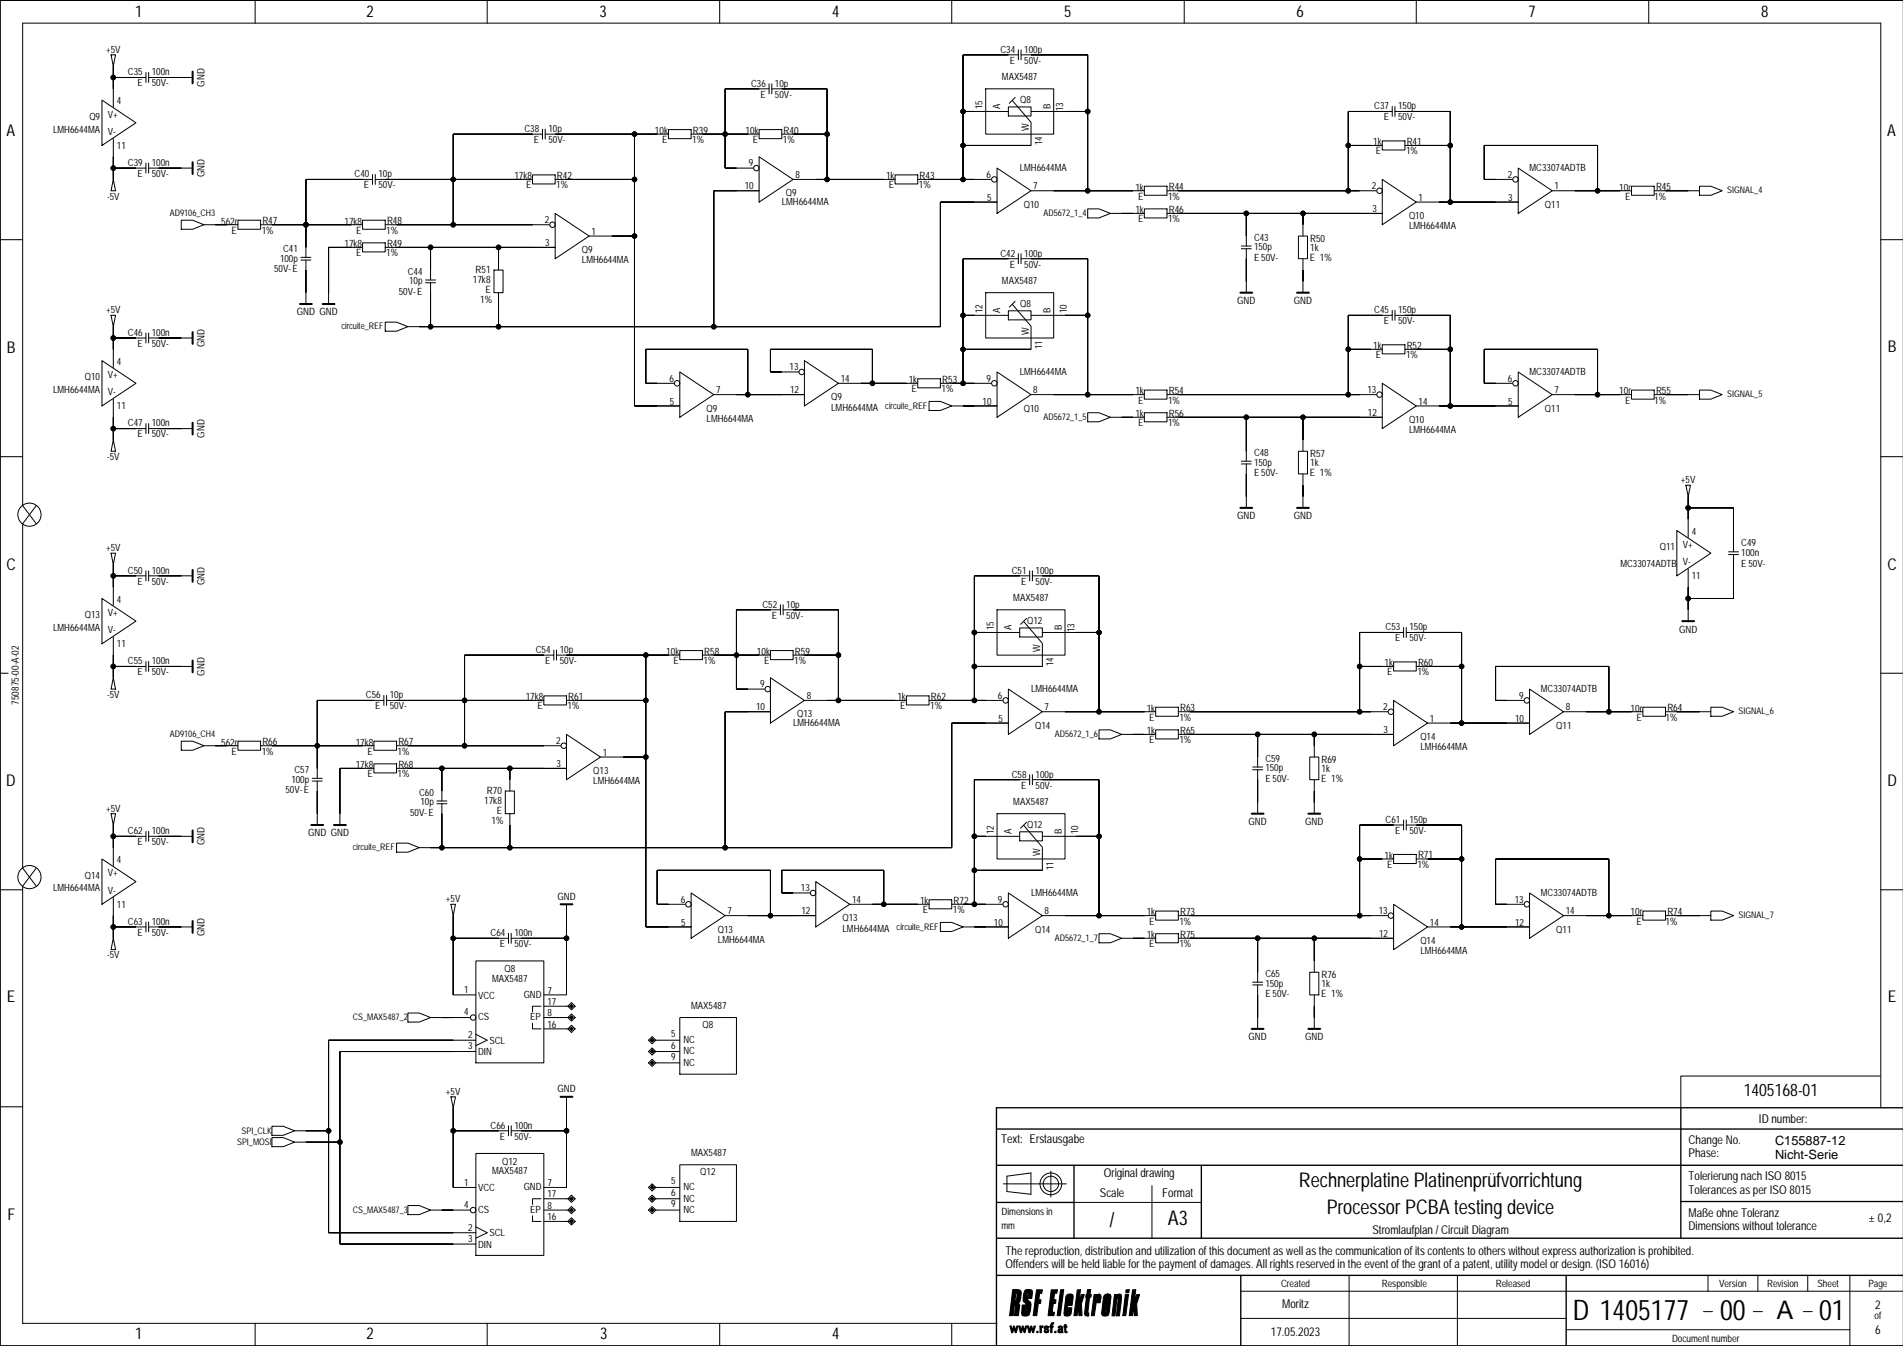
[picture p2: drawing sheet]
<svg xmlns="http://www.w3.org/2000/svg" width="420mm" height="297mm" viewBox="0 0 420 297" stroke-linecap="round" stroke-linejoin="round" font-family="sans-serif">
<defs><g id="words">
<g font-size="6.3">
<text x="347" y="291.3">D 1405177</text>
<text x="379.5" y="291.3">00</text>
<text x="401.3" y="291.3">01</text>
</g>
<text font-size="5.6" x="391.9" y="291">A</text>
<g font-size="4.5">
<text x="286.6" y="262">Rechnerplatine Platinenprüfvorrichtung</text>
<text x="292.7" y="268">Processor PCBA testing device</text>
<text x="244.8" y="270.8">/</text>
<text x="257.6" y="270.3">A3</text>
</g>
<text font-size="3.8" x="384.7" y="241.9">1405168-01</text>
<g font-size="3.6">
<text x="29.8" y="3.7">1</text>
<text x="80.9" y="3.7">2</text>
<text x="132.3" y="3.7">3</text>
<text x="183.6" y="3.7">4</text>
<text x="234.7" y="3.7">5</text>
<text x="286" y="3.7">6</text>
<text x="337.2" y="3.7">7</text>
<text x="388.5" y="3.7">8</text>
<text x="1.4" y="30">A</text>
<text x="416.3" y="30">A</text>
<text x="1.5" y="77.8">B</text>
<text x="416.4" y="77.7">B</text>
<text x="1.5" y="125.7">C</text>
<text x="416.4" y="125.7">C</text>
<text x="1.4" y="173.5">D</text>
<text x="416.4" y="173.5">D</text>
<text x="1.5" y="221.2">E</text>
<text x="416.4" y="221.2">E</text>
<text x="1.6" y="269.2">F</text>
<text x="29.8" y="295.6">1</text>
<text x="80.9" y="295.6">2</text>
<text x="132.4" y="295.6">3</text>
<text x="183.6" y="295.5">4</text>
</g>
<g font-size="2.8">
<text x="391.6" y="255.8">Nicht-Serie</text>
<text x="391.6" y="252.6">C155887-12</text>
</g>
<g font-size="2.7">
<text x="388" y="247.8">ID number:</text>
<text x="220.8" y="252.2">Text: Erstausgabe</text>
<text x="372.5" y="252.5">Change No.</text>
<text x="372.5" y="255.4">Phase:</text>
<text x="243.5" y="259.7">Original drawing</text>
<text x="372.5" y="263.4">Tolerances as per ISO 8015</text>
<text x="372.5" y="260.5">Tolerierung nach ISO 8015</text>
<text x="242.6" y="264.2">Scale</text>
<text x="256.4" y="264.2">Format</text>
<text x="372.5" y="268.5">Maße ohne Toleranz</text>
<text x="412.2" y="269.7">± 0,2</text>
<text x="302.8" y="272.4">Stromlaufplan / Circuit Diagram</text>
<text x="372.5" y="271.4">Dimensions without tolerance</text>
<text x="221.8" y="276.9">The reproduction, distribution and utilization of this document as well as the communication of its contents to others without express authorization is prohibited.</text>
<text x="221.8" y="279.9">Offenders will be held liable for the payment of damages. All rights reserved in the event of the grant of a patent, utility model or design. (ISO 16016)</text>
<text x="282.9" y="288.7">Moritz</text>
<text x="413.7" y="288.8">2</text>
<text x="280.4" y="294.7">17.05.2023</text>
<text x="413.7" y="294.5">6</text>
</g>
<g font-size="2.2">
<text x="23.4" y="11.6">+5V</text>
<text x="220.7" y="11.6">C34</text>
<text x="225.9" y="11.6">100p</text>
<text x="28.2" y="16.6">C35</text>
<text x="33.5" y="16.6">100n</text>
<text x="221" y="17.8">MAX5487</text>
<text x="222.8" y="14.1">E</text>
<text x="225.9" y="14.1">50V-</text>
<text x="25.8" y="23.1">4</text>
<text x="30.3" y="19.1">E</text>
<text x="33.5" y="19.1">50V-</text>
<text x="45.1" y="19.1" transform="rotate(-90 45.1 19.1)">GND</text>
<text x="165.7" y="19.1">C36</text>
<text x="167.8" y="21.6">E</text>
<text x="171" y="21.6">50V-</text>
<text x="171" y="19.1">10p</text>
<text x="225.1" y="22.8">Q8</text>
<text x="11.7" y="29.3">LMH6644MA</text>
<text x="19.7" y="26.5">Q9</text>
<text x="23.8" y="29.7">V-</text>
<text x="23.8" y="26">V+</text>
<text x="115.7" y="29.1">C38</text>
<text x="121" y="29.1">10p</text>
<text x="144.5" y="29.6">10k</text>
<text x="152.9" y="29.5">R39</text>
<text x="164.5" y="29.6">10k</text>
<text x="172.9" y="29.5">R40</text>
<text x="216.7" y="24.1" transform="rotate(-90 216.7 24.1)">15</text>
<text x="220.6" y="24" transform="rotate(-90 220.6 24)">A</text>
<text x="226.9" y="28.9" transform="rotate(-90 226.9 28.9)">W</text>
<text x="231.7" y="24" transform="rotate(-90 231.7 24)">B</text>
<text x="234.6" y="24.6" transform="rotate(-90 234.6 24.6)">13</text>
<text x="303.2" y="24.1">C37</text>
<text x="305.2" y="26.6">E</text>
<text x="308.4" y="24.1">150p</text>
<text x="308.4" y="26.6">50V-</text>
<text x="25.8" y="32.8">11</text>
<text x="117.8" y="31.5">E</text>
<text x="121" y="31.5">50V-</text>
<text x="146.1" y="31.6">E</text>
<text x="152.7" y="31.6">1%</text>
<text x="166.1" y="31.6">E</text>
<text x="172.7" y="31.6">1%</text>
<text x="229.9" y="32.1" transform="rotate(-90 229.9 32.1)">14</text>
<text x="302.9" y="32.1">1k</text>
<text x="303.5" y="34.1">E</text>
<text x="310.2" y="34.1">1%</text>
<text x="310.3" y="32">R41</text>
<text x="28.2" y="36.6">C39</text>
<text x="30.3" y="39">E</text>
<text x="33.5" y="36.6">100n</text>
<text x="33.5" y="39">50V-</text>
<text x="45.1" y="39.1" transform="rotate(-90 45.1 39.1)">GND</text>
<text x="78.2" y="39.1">C40</text>
<text x="80.3" y="41.5">E</text>
<text x="83.5" y="39.1">10p</text>
<text x="83.5" y="41.5">50V-</text>
<text x="113.5" y="39.5">17k8</text>
<text x="116.1" y="41.6">E</text>
<text x="122.7" y="41.6">1%</text>
<text x="122.9" y="39.5">R42</text>
<text x="164.3" y="41.8">10</text>
<text x="165.2" y="36.7">9</text>
<text x="175.5" y="39.3">8</text>
<text x="195.5" y="39.5">1k</text>
<text x="196.1" y="41.6">E</text>
<text x="202.7" y="41.6">1%</text>
<text x="202.9" y="39.5">R43</text>
<text x="217.7" y="39.2">6</text>
<text x="224.9" y="37.7">LMH6644MA</text>
<text x="227.9" y="41.8">7</text>
<text x="257.8" y="42">R44</text>
<text x="302.6" y="41.7">2</text>
<text x="332.6" y="39.2">2</text>
<text x="337.4" y="37.7">MC33074ADTB</text>
<text x="342.9" y="41.8">1</text>
<text x="365.3" y="42">R45</text>
<text x="23.6" y="44">-5V</text>
<text x="172.5" y="45.2">LMH6644MA</text>
<text x="173.4" y="43.3">Q9</text>
<text x="217.8" y="44.3">5</text>
<text x="225.8" y="45.8">Q10</text>
<text x="250.5" y="47">1k</text>
<text x="250.5" y="42">1k</text>
<text x="251" y="44.1">E</text>
<text x="257.7" y="44.1">1%</text>
<text x="257.8" y="47">R46</text>
<text x="302.7" y="46.8">3</text>
<text x="312.9" y="44.3">1</text>
<text x="332.7" y="44.3">3</text>
<text x="340.8" y="45.8">Q11</text>
<text x="357.2" y="42">10r</text>
<text x="358.5" y="44.1">E</text>
<text x="364.9" y="44.1">1%</text>
<text x="48.8" y="49.5">562r</text>
<text x="51.1" y="51.6">E</text>
<text x="57.7" y="51.6">1%</text>
<text x="57.9" y="49.5">R47</text>
<text x="76" y="49.5">17k8</text>
<text x="78.6" y="51.6">E</text>
<text x="85.2" y="51.6">1%</text>
<text x="85.4" y="49.5">R48</text>
<text x="120.2" y="49.2">2</text>
<text x="130.5" y="51.8">1</text>
<text x="251" y="49.1">E</text>
<text x="257.7" y="49.1">1%</text>
<text x="276.6" y="53.1">C43</text>
<text x="289" y="53.4">R50</text>
<text x="310.8" y="50.6">LMH6644MA</text>
<text x="310.8" y="48.3">Q10</text>
<text x="61.8" y="57.7">100p</text>
<text x="62.5" y="55.6">C41</text>
<text x="76" y="54.5">17k8</text>
<text x="78.6" y="56.6">E</text>
<text x="85.2" y="56.6">1%</text>
<text x="85.4" y="54.5">R49</text>
<text x="120.3" y="54.3">3</text>
<text x="128.4" y="58.1">LMH6644MA</text>
<text x="128.4" y="55.8">Q9</text>
<text x="220.7" y="56.6">C42</text>
<text x="222.8" y="59">E</text>
<text x="225.9" y="59">50V-</text>
<text x="225.9" y="56.6">100p</text>
<text x="276.6" y="57.5">E50V-</text>
<text x="276.6" y="55.2">150p</text>
<text x="289" y="57.6">E 1%</text>
<text x="289" y="55.5">1k</text>
<text x="60.5" y="60">50V-E</text>
<text x="88" y="65">50V-E</text>
<text x="90" y="60.6">C44</text>
<text x="90.3" y="62.7">10p</text>
<text x="104.3" y="62.5">17k8</text>
<text x="104.9" y="60.3">R51</text>
<text x="107.1" y="64.6">E</text>
<text x="221" y="62.7">MAX5487</text>
<text x="23.4" y="69.1">+5V</text>
<text x="65.5" y="69.6">GND GND</text>
<text x="105.9" y="67">1%</text>
<text x="216.7" y="69.1" transform="rotate(-90 216.7 69.1)">12</text>
<text x="220.6" y="69" transform="rotate(-90 220.6 69)">A</text>
<text x="225.1" y="67.7">Q8</text>
<text x="231.7" y="69" transform="rotate(-90 231.7 69)">B</text>
<text x="235.4" y="69.1" transform="rotate(-90 235.4 69.1)">10</text>
<text x="272.9" y="67.1">GND</text>
<text x="285.4" y="67.1">GND</text>
<text x="303.2" y="69.1">C45</text>
<text x="305.2" y="71.5">E</text>
<text x="308.4" y="71.5">50V-</text>
<text x="308.4" y="69.1">150p</text>
<text x="28.2" y="74.1">C46</text>
<text x="30.3" y="76.5">E</text>
<text x="33.5" y="74.1">100n</text>
<text x="33.5" y="76.5">50V-</text>
<text x="45.1" y="76.6" transform="rotate(-90 45.1 76.6)">GND</text>
<text x="226.9" y="73.9" transform="rotate(-90 226.9 73.9)">W</text>
<text x="229.9" y="77.1" transform="rotate(-90 229.9 77.1)">11</text>
<text x="302.9" y="77">1k</text>
<text x="310.3" y="77">R52</text>
<text x="18.7" y="83.9">Q10</text>
<text x="23.8" y="83.4">V+</text>
<text x="25.8" y="80.5">4</text>
<text x="174.2" y="81.7">13</text>
<text x="224.9" y="82.7">LMH6644MA</text>
<text x="303.5" y="79.1">E</text>
<text x="310.2" y="79.1">1%</text>
<text x="337.4" y="82.7">MC33074ADTB</text>
<text x="11.7" y="86.7">LMH6644MA</text>
<text x="23.8" y="87.2">V-</text>
<text x="147.7" y="84.2">6</text>
<text x="147.8" y="89.3">5</text>
<text x="158" y="86.8">7</text>
<text x="174.3" y="86.8">12</text>
<text x="183.4" y="88.3">Q9</text>
<text x="185.5" y="84.3">14</text>
<text x="200.5" y="84.5">1k</text>
<text x="201.1" y="86.6">E</text>
<text x="207.7" y="86.6">1%</text>
<text x="207.9" y="84.5">R53</text>
<text x="216.8" y="89.3">10</text>
<text x="217.7" y="84.2">9</text>
<text x="227.9" y="86.8">8</text>
<text x="250.5" y="87">1k</text>
<text x="251" y="89.1">E</text>
<text x="257.7" y="89.1">1%</text>
<text x="257.8" y="87">R54</text>
<text x="301.6" y="86.7">13</text>
<text x="312.9" y="89.3">14</text>
<text x="332.6" y="84.2">6</text>
<text x="332.7" y="89.3">5</text>
<text x="342.9" y="86.8">7</text>
<text x="357.2" y="87">10r</text>
<text x="358.5" y="89.1">E</text>
<text x="364.9" y="89.1">1%</text>
<text x="365.3" y="87">R55</text>
<text x="25.8" y="90.3">11</text>
<text x="28.2" y="94.1">C47</text>
<text x="33.5" y="94.1">100n</text>
<text x="155.9" y="90.8">Q9</text>
<text x="155.9" y="93.1">LMH6644MA</text>
<text x="183.4" y="90.6">LMH6644MA circuite_REF</text>
<text x="225.8" y="90.8">Q10</text>
<text x="250.5" y="92">1k</text>
<text x="251" y="94.1">E</text>
<text x="257.7" y="94.1">1%</text>
<text x="257.8" y="92">R56</text>
<text x="301.7" y="91.8">12</text>
<text x="310.8" y="93.3">Q10</text>
<text x="310.8" y="95.6">LMH6644MA</text>
<text x="340.8" y="90.8">Q11</text>
<text x="23.6" y="101.5">-5V</text>
<text x="30.3" y="96.5">E</text>
<text x="33.5" y="96.5">50V-</text>
<text x="45.1" y="96.6" transform="rotate(-90 45.1 96.6)">GND</text>
<text x="276.6" y="100.6">C48</text>
<text x="289" y="100.8">R57</text>
<text x="276.6" y="102.7">150p</text>
<text x="276.6" y="105">E50V-</text>
<text x="289" y="105.1">E 1%</text>
<text x="289" y="102.9">1k</text>
<text x="370.8" y="106.6">+5V</text>
<text x="272.9" y="114.6">GND</text>
<text x="285.4" y="114.6">GND</text>
<text x="373.2" y="118">4</text>
<text x="23.4" y="121.6">+5V</text>
<text x="357.5" y="125.2">MC33074ADTB</text>
<text x="366.2" y="121.4">Q11</text>
<text x="371.2" y="124.7">V-</text>
<text x="371.2" y="120.9">V+</text>
<text x="384.1" y="125">E50V-</text>
<text x="384.1" y="122.7">100n</text>
<text x="384.1" y="120.6">C49</text>
<text x="28.2" y="126.6">C50</text>
<text x="30.3" y="129">E</text>
<text x="33.5" y="126.6">100n</text>
<text x="33.5" y="129">50V-</text>
<text x="45.1" y="129.1" transform="rotate(-90 45.1 129.1)">GND</text>
<text x="223.2" y="126.6">C51</text>
<text x="225.3" y="129">E</text>
<text x="228.4" y="129">50V-</text>
<text x="228.4" y="126.6">100p</text>
<text x="373.2" y="127.8">11</text>
<text x="18.7" y="136.4">Q13</text>
<text x="23.8" y="135.9">V+</text>
<text x="25.8" y="133">4</text>
<text x="168.2" y="134.1">C52</text>
<text x="170.3" y="136.5">E</text>
<text x="173.5" y="136.5">50V-</text>
<text x="173.5" y="134.1">10p</text>
<text x="223.5" y="132.7">MAX5487</text>
<text x="226.6" y="137.7">Q12</text>
<text x="11.7" y="139.2">LMH6644MA</text>
<text x="23.8" y="139.7">V-</text>
<text x="25.8" y="142.8">11</text>
<text x="219.2" y="139.1" transform="rotate(-90 219.2 139.1)">15</text>
<text x="223.1" y="139" transform="rotate(-90 223.1 139)">A</text>
<text x="229.4" y="143.9" transform="rotate(-90 229.4 143.9)">W</text>
<text x="234.2" y="139" transform="rotate(-90 234.2 139)">B</text>
<text x="237.1" y="139.6" transform="rotate(-90 237.1 139.6)">13</text>
<text x="305.7" y="139.1">C53</text>
<text x="307.7" y="141.5">E</text>
<text x="310.9" y="139.1">150p</text>
<text x="310.9" y="141.5">50V-</text>
<text x="370.4" y="139.6">GND</text>
<text x="28.2" y="146.6">C55</text>
<text x="30.3" y="149">E</text>
<text x="33.5" y="146.6">100n</text>
<text x="33.5" y="149">50V-</text>
<text x="45.1" y="149.1" transform="rotate(-90 45.1 149.1)">GND</text>
<text x="118.2" y="144.1">C54</text>
<text x="120.3" y="146.5">E</text>
<text x="123.5" y="144.1">10p</text>
<text x="123.5" y="146.5">50V-</text>
<text x="147" y="144.5">10k</text>
<text x="148.6" y="146.6">E</text>
<text x="155.2" y="146.5">1%</text>
<text x="155.4" y="144.5">R58</text>
<text x="167" y="144.5">10k</text>
<text x="168.6" y="146.6">E</text>
<text x="175.2" y="146.5">1%</text>
<text x="175.4" y="144.5">R59</text>
<text x="232.4" y="147.1" transform="rotate(-90 232.4 147.1)">14</text>
<text x="305.4" y="147">1k</text>
<text x="306" y="149.1">E</text>
<text x="312.7" y="149">1%</text>
<text x="312.8" y="147">R60</text>
<text x="4.2" y="155.5" transform="rotate(-90 4.2 155.5)">750875-00-A-02</text>
<text x="23.6" y="154">-5V</text>
<text x="80.7" y="154.1">C56</text>
<text x="86" y="154.1">10p</text>
<text x="116" y="154.5">17k8</text>
<text x="125.4" y="154.5">R61</text>
<text x="167.7" y="151.7">9</text>
<text x="178" y="154.3">8</text>
<text x="198" y="154.5">1k</text>
<text x="205.4" y="154.5">R62</text>
<text x="220.2" y="154.2">6</text>
<text x="227.4" y="152.7">LMH6644MA</text>
<text x="335.1" y="154.2">9</text>
<text x="339.9" y="152.7">MC33074ADTB</text>
<text x="82.8" y="156.5">E</text>
<text x="86" y="156.5">50V-</text>
<text x="118.6" y="156.6">E</text>
<text x="125.2" y="156.5">1%</text>
<text x="166.8" y="156.8">10</text>
<text x="175" y="160.2">LMH6644MA</text>
<text x="175.9" y="158.3">Q13</text>
<text x="198.6" y="156.6">E</text>
<text x="205.2" y="156.5">1%</text>
<text x="220.3" y="159.3">5</text>
<text x="228.3" y="160.8">Q14</text>
<text x="230.4" y="156.8">7</text>
<text x="253" y="157">1k</text>
<text x="253.5" y="159.1">E</text>
<text x="260.2" y="159">1%</text>
<text x="260.3" y="157">R63</text>
<text x="260.3" y="162">R65</text>
<text x="305.1" y="156.7">2</text>
<text x="305.2" y="161.8">3</text>
<text x="315.4" y="159.3">1</text>
<text x="334.2" y="159.3">10</text>
<text x="343.3" y="160.8">Q11</text>
<text x="345.4" y="156.8">8</text>
<text x="359.7" y="157">10r</text>
<text x="361" y="159.1">E</text>
<text x="367.4" y="159.1">1%</text>
<text x="367.8" y="157">R64</text>
<text x="48.8" y="164.5">562r</text>
<text x="51.1" y="166.6">E</text>
<text x="57.7" y="166.5">1%</text>
<text x="57.9" y="164.5">R66</text>
<text x="78.5" y="164.5">17k8</text>
<text x="81.1" y="166.6">E</text>
<text x="87.7" y="166.5">1%</text>
<text x="87.9" y="164.5">R67</text>
<text x="122.7" y="164.2">2</text>
<text x="133" y="166.8">1</text>
<text x="253" y="162">1k</text>
<text x="253.5" y="164.1">E</text>
<text x="260.2" y="164">1%</text>
<text x="313.3" y="163.3">Q14</text>
<text x="313.3" y="165.6">LMH6644MA</text>
<text x="64.3" y="172.7">100p</text>
<text x="65" y="170.6">C57</text>
<text x="78.5" y="169.5">17k8</text>
<text x="81.1" y="171.5">E</text>
<text x="87.7" y="171.5">1%</text>
<text x="87.9" y="169.5">R68</text>
<text x="122.8" y="169.3">3</text>
<text x="130.9" y="170.8">Q13</text>
<text x="130.9" y="173.1">LMH6644MA</text>
<text x="223.2" y="171.6">C58</text>
<text x="228.4" y="171.6">100p</text>
<text x="279.1" y="168.1">C59</text>
<text x="279.1" y="172.5">E50V-</text>
<text x="279.1" y="170.2">150p</text>
<text x="291.5" y="172.6">E 1%</text>
<text x="291.5" y="170.4">1k</text>
<text x="291.5" y="168.3">R69</text>
<text x="23.4" y="179.1">+5V</text>
<text x="63" y="175">50V-E</text>
<text x="92.5" y="175.6">C60</text>
<text x="92.8" y="177.7">10p</text>
<text x="106.8" y="177.5">17k8</text>
<text x="107.4" y="175.2">R70</text>
<text x="109.6" y="179.6">E</text>
<text x="223.5" y="177.7">MAX5487</text>
<text x="225.3" y="174">E</text>
<text x="228.4" y="174">50V-</text>
<text x="28.2" y="184.1">C62</text>
<text x="33.5" y="184.1">100n</text>
<text x="68" y="184.6">GND GND</text>
<text x="90.5" y="180">50V-E</text>
<text x="108.4" y="181.9">1%</text>
<text x="219.2" y="184.1" transform="rotate(-90 219.2 184.1)">12</text>
<text x="223.1" y="184" transform="rotate(-90 223.1 184)">A</text>
<text x="226.6" y="182.7">Q12</text>
<text x="234.2" y="184" transform="rotate(-90 234.2 184)">B</text>
<text x="237.9" y="184.1" transform="rotate(-90 237.9 184.1)">10</text>
<text x="275.4" y="182.1">GND</text>
<text x="287.9" y="182.1">GND</text>
<text x="305.7" y="181.6">C61</text>
<text x="307.7" y="184">E</text>
<text x="310.9" y="181.6">150p</text>
<text x="310.9" y="184">50V-</text>
<text x="25.8" y="190.5">4</text>
<text x="30.3" y="186.5">E</text>
<text x="33.5" y="186.5">50V-</text>
<text x="45.1" y="186.6" transform="rotate(-90 45.1 186.6)">GND</text>
<text x="229.4" y="188.8" transform="rotate(-90 229.4 188.8)">W</text>
<text x="305.4" y="189.5">1k</text>
<text x="306" y="191.5">E</text>
<text x="312.7" y="191.5">1%</text>
<text x="312.8" y="189.5">R71</text>
<text x="11.7" y="196.7">LMH6644MA</text>
<text x="18.7" y="193.9">Q14</text>
<text x="23.8" y="197.2">V-</text>
<text x="23.8" y="193.4">V+</text>
<text x="176.7" y="196.7">13</text>
<text x="227.4" y="197.7">LMH6644MA</text>
<text x="232.4" y="192" transform="rotate(-90 232.4 192)">11</text>
<text x="339.9" y="197.7">MC33074ADTB</text>
<text x="25.8" y="200.3">11</text>
<text x="98.4" y="199.1">+5V</text>
<text x="123" y="198.5">GND</text>
<text x="150.2" y="199.2">6</text>
<text x="160.5" y="201.8">7</text>
<text x="176.8" y="201.8">12</text>
<text x="185.9" y="203.3">Q13</text>
<text x="188" y="199.3">14</text>
<text x="203" y="199.5">1k</text>
<text x="203.6" y="201.5">E</text>
<text x="210.2" y="201.5">1%</text>
<text x="210.4" y="199.5">R72</text>
<text x="220.2" y="199.2">9</text>
<text x="230.4" y="201.8">8</text>
<text x="253" y="202">1k</text>
<text x="260.3" y="202">R73</text>
<text x="304.1" y="201.7">13</text>
<text x="334.1" y="199.2">13</text>
<text x="345.4" y="201.8">14</text>
<text x="359.7" y="202">10r</text>
<text x="367.8" y="202">R74</text>
<text x="28.2" y="204.1">C63</text>
<text x="30.3" y="206.5">E</text>
<text x="33.5" y="204.1">100n</text>
<text x="33.5" y="206.5">50V-</text>
<text x="45.1" y="206.6" transform="rotate(-90 45.1 206.6)">GND</text>
<text x="108.2" y="206.6">C64</text>
<text x="110.3" y="209">E</text>
<text x="113.5" y="209">50V-</text>
<text x="113.5" y="206.6">100n</text>
<text x="150.3" y="204.3">5</text>
<text x="158.4" y="205.8">Q13</text>
<text x="158.4" y="208.1">LMH6644MA</text>
<text x="185.9" y="205.6">LMH6644MA circuite_REF</text>
<text x="219.3" y="204.3">10</text>
<text x="228.3" y="205.8">Q14</text>
<text x="253" y="207">1k</text>
<text x="253.5" y="209">E</text>
<text x="253.5" y="204">E</text>
<text x="260.2" y="209">1%</text>
<text x="260.2" y="204">1%</text>
<text x="260.3" y="207">R75</text>
<text x="304.2" y="206.8">12</text>
<text x="313.3" y="208.3">Q14</text>
<text x="315.4" y="204.3">14</text>
<text x="334.2" y="204.3">12</text>
<text x="343.3" y="205.8">Q11</text>
<text x="361" y="204">E</text>
<text x="367.4" y="204">1%</text>
<text x="23.6" y="211.5">-5V</text>
<text x="111.3" y="214.5">Q8</text>
<text x="279.1" y="215.6">C65</text>
<text x="291.5" y="215.8">R76</text>
<text x="313.3" y="210.6">LMH6644MA</text>
<text x="102.4" y="219.2">1</text>
<text x="105.5" y="220.4">VCC</text>
<text x="108.6" y="216.6">MAX5487</text>
<text x="115.5" y="220.2">GND</text>
<text x="120.8" y="221.8">17</text>
<text x="120.8" y="219.3">7</text>
<text x="279.1" y="220">E50V-</text>
<text x="279.1" y="217.7">150p</text>
<text x="291.5" y="220.1">E 1%</text>
<text x="291.5" y="217.9">1k</text>
<text x="102.4" y="224.1">4</text>
<text x="105.5" y="225.2">CS</text>
<text x="117" y="225.2">EP</text>
<text x="120.8" y="226.8">16</text>
<text x="120.8" y="224.3">8</text>
<text x="152.5" y="222.7">MAX5487</text>
<text x="155" y="226.8">Q8</text>
<text x="103.3" y="229.1">2</text>
<text x="103.3" y="231.6">3</text>
<text x="105.5" y="232.9">DIN</text>
<text x="108" y="230.4">SCL</text>
<text x="148.1" y="231.4">6</text>
<text x="148.1" y="233.9">9</text>
<text x="148.1" y="228.9">5</text>
<text x="150.8" y="232.7">NC</text>
<text x="150.8" y="230.2">NC</text>
<text x="275.4" y="229.6">GND</text>
<text x="287.9" y="229.6">GND</text>
<text x="150.8" y="235.2">NC</text>
<text x="98.4" y="241.6">+5V</text>
<text x="123" y="241">GND</text>
<text x="108.2" y="249.1">C66</text>
<text x="110.3" y="251.5">E</text>
<text x="113.5" y="249.1">100n</text>
<text x="113.5" y="251.5">50V-</text>
<text x="110.8" y="257">Q12</text>
<text x="152.5" y="255.2">MAX5487</text>
<text x="102.4" y="261.7">1</text>
<text x="105.5" y="262.9">VCC</text>
<text x="108.6" y="259.1">MAX5487</text>
<text x="115.5" y="262.7">GND</text>
<text x="120.8" y="261.8">7</text>
<text x="148.1" y="261.4">5</text>
<text x="148.1" y="263.9">6</text>
<text x="150.8" y="262.7">NC</text>
<text x="154.5" y="259.3">Q12</text>
<text x="102.4" y="266.6">4</text>
<text x="105.5" y="267.7">CS</text>
<text x="117" y="267.7">EP</text>
<text x="120.8" y="269.3">16</text>
<text x="120.8" y="264.3">17</text>
<text x="120.8" y="266.8">8</text>
<text x="148.1" y="266.4">9</text>
<text x="150.8" y="267.7">NC</text>
<text x="150.8" y="265.2">NC</text>
<text x="220.9" y="268.1">Dimensions in</text>
<text x="103.3" y="271.6">2</text>
<text x="103.3" y="274.1">3</text>
<text x="105.5" y="275.4">DIN</text>
<text x="108" y="272.9">SCL</text>
<text x="220.9" y="271.1">mm</text>
<text x="282.6" y="284.1">Created</text>
<text x="304.8" y="284.1">Responsible</text>
<text x="330" y="284.1">Released</text>
<text x="379.2" y="284.1">Version</text>
<text x="389.8" y="284.1">Revision</text>
<text x="400.9" y="284.1">Sheet</text>
<text x="412.2" y="284.1">Page</text>
<text x="413.5" y="291.1">of</text>
<text x="368.9" y="296.1">Document number</text>
</g>
<g font-size="2">
<text x="37.5" y="47.7">AD9106_CH3</text>
<text x="230.2" y="47.7">AD5672_1_4</text>
<text x="381" y="42.7">SIGNAL_4</text>
<text x="75.3" y="72.7">circuite_REF</text>
<text x="381" y="87.7">SIGNAL_5</text>
<text x="230.2" y="92.7">AD5672_1_5</text>
<text x="383.5" y="157.7">SIGNAL_6</text>
<text x="37.5" y="162.7">AD9106_CH4</text>
<text x="232.7" y="162.7">AD5672_1_6</text>
<text x="77.8" y="187.7">circuite_REF</text>
<text x="383.5" y="202.7">SIGNAL_7</text>
<text x="232.7" y="207.7">AD5672_1_7</text>
<text x="77.9" y="225.1">CS_MAX5487_2</text>
<text x="53.3" y="250.1">SPI_CLK</text>
<text x="52.3" y="252.6">SPI_MOSI</text>
<text x="77.9" y="267.6">CS_MAX5487_3</text>
</g>
</g></defs>
<g fill="none" stroke="#000" stroke-width=".22">
<path d="M24.5 12.1h1l-.5 2.5zM25 14.6h.1M25 14.6v9M25 17.1h7.2M32.2 16v2.2M32.8 17.1h9.7M32.8 16v2.2M56.3 .1v5M107.5 .1v5M158.8 .1v5M169.7 19.6h-9.7v17.5h6.2M169.7 18.5v2.2"/>
<path d="M170.3 19.6h12.2v20M170.3 18.5v2.2M210 .1v5M217.5 19.6h14.9v10h-14.9zM224.6 11v2.2M224.6 12.1h-12.1v27.5M225.2 11v2.2M225.2 12.1h14.7v30M261.2 .1v5M312.4 .1v5M363.7 .1v5M419.9 .1h-419.9v296.9h419.9"/>
<path d="M22.5 22.1l7.5 5-7.5 5zM25 39.6h.1M25 39.6l.5 2.5h-1zM25 37.1h7.2M25 30.6v9M32.2 36v2.2M32.8 37.1h9.7M32.8 36v2.2M82.2 39.6h-14.7v17.2M82.2 38.5v2.2M82.8 39.6h34.7M82.8 38.5v2.2"/>
<path d="M117.5 38.6h5v2h-5zM119.7 29.6h-19.7v20M119.7 28.5v2.2M120.3 29.6h27.2M120.3 28.5v2.2M122.5 39.6h17.5M140 29.6v60h10M147.5 28.6h5v2h-5zM152.5 29.6h15M167.5 28.6h5v2h-5zM167.5 34.6l7.5 5-7.5 5zM172.5 29.6h10"/>
<path d="M175 39.6h22.5M197.5 38.6h5v2h-5zM202.5 39.6h16.2M212.5 24.6h9.9M219.9 37.1l7.5 5-7.5 5zM222.4 23.6h5v2h-5zM223.3 22.2l4.1 4.8M223.9 21.5l-1.3 1.3M227.4 24.6h12.5M227.4 27.1v5h-14.9M297.4 32.1h7.5M304.9 39.6l7.5 5-7.5 5z"/>
<path d="M304.9 31.1h5v2h-5zM307.1 24.6h-9.7v17.5M307.1 23.5v2.2M307.7 24.6h12.2v20M307.7 23.5v2.2M309.9 32.1h10M333.6 39.6h-6.2v-7.5h25v10M334.9 37.1l7.5 5-7.5 5zM0 52.9h5M40 48.6h2.5l2.5 1-2.5 1h-2.5zM45 49.6h7.5M52.5 48.6h5v2h-5z"/>
<path d="M57.5 49.6h22.5M66.4 57.4h2.2M66.4 56.8h2.2M67.5 49.6h.1M67.5 57.4v9.7M80 48.6h5v2h-5zM80 53.6h5v2h-5zM80 54.6h-7.5v12.5M85 49.6h36.2M85 54.6h37.5M95 54.6v7.2M109 59.6h2v5h-2z"/>
<path d="M110 54.6v5M122.5 47.1l7.5 5-7.5 5zM130 52.1h10M167.5 42.1h-10v30M219.9 44.6h-12.4v27.5h-117.5M224.6 56v2.2M224.6 57.1h-12.1v27.5M225.2 56v2.2M225.2 57.1h14.7v30M227.4 42.1h25M239.9 46.1h2.5l2.5 1-2.5 1h-2.5zM244.9 47.1h7.5"/>
<path d="M252.4 41.1h5v2h-5zM252.4 46.1h5v2h-5zM257.4 42.1h46.2M257.4 47.1h47.5M273.8 54.3h2.2M273.8 54.9h2.2M274.9 47.1v7.2M274.9 54.9v9.7M286.4 52.1h2v5h-2zM287.4 47.1v5M287.4 57.1v7.5M312.4 44.6h22.5"/>
<path d="M342.4 42.1h17.5M359.9 41.1h5v2h-5zM364.9 42.1h10M374.9 41.1h2.5l2.5 1-2.5 1h-2.5zM414.9 52.9h5M22.5 79.6l7.5 5-7.5 5zM24.5 69.6h1l-.5 2.5zM25 72.1h.1M25 72.1v9M25 74.6h7.2M32.2 73.5v2.2M32.8 74.6h9.7"/>
<path d="M32.8 73.5v2.2M85 71.1h2.5l2.5 1-2.5 1h-2.5zM93.9 62.4h2.2M93.9 61.8h2.2M95 62.4v9.7M110 64.6v7.5M177.5 79.6l7.5 5-7.5 5zM212.5 69.6h9.9M217.5 64.6h14.9v10h-14.9zM222.4 68.6h5v2h-5zM223.3 67.2l4.1 4.8M223.9 66.5l-1.3 1.3"/>
<path d="M227.4 72.1v5h-14.9M227.4 69.6h12.5M297.4 77.1h7.5M304.9 76.1h5v2h-5zM307.1 69.6h-9.7v17.5M307.1 68.5v2.2M307.7 69.6h12.2v20M307.7 68.5v2.2M309.9 77.1h10M25 97.1h.1M25 97.1l.5 2.5h-1zM25 88.1v9"/>
<path d="M25 94.6h7.2M32.2 93.5v2.2M32.8 94.6h9.7M32.8 93.5v2.2M148.7 84.6h-6.2v-7.5h22.5v10M150 82.1l7.5 5-7.5 5zM157.5 87.1h20M176.2 82.1h-6.2v-5h22.5v7.5M185 84.6h17.5M202.5 83.6h5v2h-5zM205 88.6h2.5l2.5 1-2.5 1h-2.5zM207.5 84.6h11.2"/>
<path d="M210 89.6h9.9M219.9 82.1l7.5 5-7.5 5zM227.4 87.1h25M239.9 91.1h2.5l2.5 1-2.5 1h-2.5zM244.9 92.1h7.5M252.4 86.1h5v2h-5zM252.4 91.1h5v2h-5zM257.4 87.1h46.2M257.4 92.1h47.5M274.9 92.1v9.7M286.4 99.6h2v5h-2zM287.4 92.1v7.5"/>
<path d="M304.9 84.6l7.5 5-7.5 5zM312.4 89.6h22.5M333.6 84.6h-6.2v-7.5h25v10M334.9 82.1l7.5 5-7.5 5zM342.4 87.1h17.5M359.9 86.1h5v2h-5zM364.9 87.1h10M374.9 86.1h2.5l2.5 1-2.5 1h-2.5zM0 100.8h5M8 115.6l-3-4v-106.5h409.9v239.4M8 111.6l-3 4v76l3 4M273.8 101.8h2.2"/>
<path d="M273.8 102.4h2.2M274.9 102.4v9.7M287.4 104.6v7.5M369.9 117.1l7.5 5-7.5 5zM371.9 107.1h1l-.5 2.5zM372.4 109.6h.1M372.4 109.6v9M372.4 112.1h10v9.7M414.9 100.8h5M22.5 132.1l7.5 5-7.5 5zM24.5 122.1h1l-.5 2.5zM25 124.6h.1"/>
<path d="M25 124.6v9M25 127.1h7.2M32.2 126v2.2M32.8 127.1h9.7M32.8 126v2.2M172.2 134.6h-9.7v17.5h6.2M172.2 133.5v2.2M172.8 133.5v2.2M172.8 134.6h12.2v20M215 139.6h9.9M219.9 134.6h15v10h-15zM224.9 138.6h5v2h-5z"/>
<path d="M225.8 137.2l4.1 4.8M226.4 136.5l-1.3 1.3M227.1 126v2.2M227.1 127.1h-12.1v27.5M227.7 126v2.2M227.7 127.1h14.7v30M229.9 139.6h12.5M309.6 139.6h-9.7v17.5M309.6 138.5v2.2M310.2 139.6h12.2v20M310.2 138.5v2.2M372.4 125.6v11.5"/>
<path d="M381.3 121.8h2.2M381.3 122.4h2.2M382.4 122.4v9.7h-10M0 148.6h1.8M25 149.6h.1M25 149.6l.5 2.5h-1zM25 140.6v9M25 147.1h7.2M32.2 146v2.2M32.8 147.1h9.7M32.8 146v2.2M84.7 154.6h-14.7v17.2"/>
<path d="M84.7 153.5v2.2M85.3 154.6h34.7M85.3 153.5v2.2M120 153.6h5v2h-5zM122.2 144.6h-19.7v20M122.2 143.5v2.2M122.8 144.6h27.2M122.8 143.5v2.2M125 154.6h17.5M142.5 144.6v60h10M150 143.6h5v2h-5zM155 144.6h15"/>
<path d="M170 143.6h5v2h-5zM170 149.6l7.5 5-7.5 5zM170 157.1h-10v30M175 144.6h10M177.5 154.6h22.5M200 153.6h5v2h-5zM205 154.6h16.1M222.4 152.1l7.5 5-7.5 5zM222.4 159.6h-12.4v27.5h-117.5M229.9 142.1v5h-14.9M229.9 157.1h25M254.9 156.1h5v2h-5z"/>
<path d="M259.9 157.1h46.2M299.9 147.1h7.5M307.4 154.6l7.5 5-7.5 5zM307.4 146.1h5v2h-5zM312.4 147.1h10M314.9 159.6h22.5M336.1 154.6h-6.2v-7.5h25v10M337.4 152.1l7.5 5-7.5 5zM344.9 157.1h17.5M362.4 156.1h5v2h-5zM367.4 157.1h10M377.4 156.1h2.5l2.5 1-2.5 1h-2.5z"/>
<path d="M414.9 148.6h5M24.5 179.6h1l-.5 2.5zM40 163.6h2.5l2.5 1-2.5 1h-2.5zM45 164.6h7.5M52.5 163.6h5v2h-5zM57.5 164.6h25M68.9 172.4h2.2M68.9 171.8h2.2M70 172.4v9.7M82.5 163.6h5v2h-5zM82.5 168.6h5v2h-5zM82.5 169.6h-7.5v12.5"/>
<path d="M87.5 164.6h36.2M87.5 169.6h37.5M96.4 177.4h2.2M96.4 176.8h2.2M97.5 169.6v7.2M97.5 177.4v9.7M111.5 174.6h2v5h-2zM112.5 169.6v5M112.5 179.6v7.5M125 162.1l7.5 5-7.5 5zM132.5 167.1h10M219.9 179.6h15v10h-15z"/>
<path d="M227.1 171v2.2M227.1 172.1h-12.1v27.5M227.7 171v2.2M227.7 172.1h14.7v30M242.4 161.1h2.5l2.5 1-2.5 1h-2.5zM247.4 162.1h7.5M254.9 161.1h5v2h-5zM259.9 162.1h47.5M276.3 169.3h2.2M276.3 169.9h2.2M277.4 162.1v7.2M277.4 169.9v9.7"/>
<path d="M288.9 167.1h2v5h-2zM289.9 162.1v5M289.9 172.1v7.5M0 196.4h5M8 191.6l-3 4v96.4h214.9M22.5 189.6l7.5 5-7.5 5zM25 182.1h.1M25 182.1v9M25 198.1v9M25 184.6h7.2M32.2 183.5v2.2M32.8 184.6h9.7"/>
<path d="M32.8 183.5v2.2M87.5 186.1h2.5l2.5 1-2.5 1h-2.5zM99.5 199.6h1l-.5 2.5zM125 199.6v20h-5M151.2 199.6h-6.2v-7.5h25v10M152.5 197.1l7.5 5-7.5 5zM178.7 197.1h-6.2v-5h22.5v7.5M180 194.6l7.5 5-7.5 5zM187.5 199.6h17.5M205 198.6h5v2h-5zM210 199.6h11.1M215 184.6h9.9"/>
<path d="M222.4 197.1l7.5 5-7.5 5zM224.9 183.6h5v2h-5zM225.8 182.2l4.1 4.8M226.4 181.5l-1.3 1.3M229.9 187.1v5h-14.9M229.9 184.6h12.5M299.9 189.6h7.5M307.4 199.6l7.5 5-7.5 5zM307.4 188.6h5v2h-5zM309.6 181v2.2M309.6 182.1h-9.7v20M310.2 181v2.2"/>
<path d="M310.2 182.1h12.2v22.5M312.4 189.6h10M336.1 199.6h-6.2v-10h25v12.5M337.4 197.1l7.5 5-7.5 5zM414.9 196.4h5M25 207.1h.1M25 207.1l.5 2.5h-1zM25 204.6h7.2M32.2 203.5v2.2M32.8 204.6h9.7M32.8 203.5v2.2M100 202.1h.1"/>
<path d="M100 202.1v17.5h5M100 207.1h12.2M105 212.1h15v22.5h-15zM112.2 206v2.2M112.8 207.1h12.2M112.8 206v2.2M160 202.1h20M207.5 203.6h2.5l2.5 1-2.5 1h-2.5zM212.5 204.6h9.9M229.9 202.1h25M242.4 206.1h2.5l2.5 1-2.5 1h-2.5zM247.4 207.1h7.5"/>
<path d="M254.9 201.1h5v2h-5zM254.9 206.1h5v2h-5zM259.9 202.1h46.2M259.9 207.1h47.5M276.3 216.8h2.2M276.3 217.4h2.2M277.4 207.1v9.7M277.4 217.4v9.7M288.9 214.6h2v5h-2zM289.9 207.1v7.5M289.9 219.6v7.5M314.9 204.6h22.5"/>
<path d="M344.9 202.1h17.5M362.4 201.1h5v2h-5zM367.4 202.1h10M377.4 201.1h2.5l2.5 1-2.5 1h-2.5zM90 223.6h2.5l2.5 1-2.5 1h-2.5zM95 224.6h8.8M105 232.1h-30v42.4h30M105 229.6h-32.5v42.4h32.5M105 228.3l2.5 1.3-2.5 1.2M117.5 225.8v1.3h1.8M119.3 222.1h-1.8v1.2M120 224.6h5.7"/>
<path d="M120 222.1h5.7M120 227.1h5.7M125 222.1h.1M125 224.6h.1M125 227.1h.1M125.3 222.1l.8-.8 .8 .8-.8 .8zM125.3 224.6l.8-.8 .8 .8-.8 .8zM125.3 227.1l.8-.8 .8 .8-.8 .8zM143.1 229.6l.8-.8 .8 .8-.8 .8zM143.1 232.1l.8-.8 .8 .8-.8 .8zM143.1 234.6l.8-.8 .8 .8-.8 .8zM144.3 232.1h5.7"/>
<path d="M144.3 229.6h5.7M144.3 234.6h5.7M145 229.6h.1M145 232.1h.1M145 234.6h.1M150 224.6h12.5v12.5h-12.5zM414.8 237.5h-44v6.9M0 244.3h5M60 251h2.5l2.5 1-2.5 1h-2.5zM60 248.5h2.5l2.5 1-2.5 1h-2.5zM65 252h10M65 249.5h7.5"/>
<path d="M99.5 242.1h1l-.5 2.5zM100 244.6h.1M100 244.6v17.4h5M100 249.5h12.2M105 254.5h15v22.5h-15zM112.2 248.5v2.1M112.8 249.5h12.2M112.8 248.5v2.1M125 242.1v19.9h-5M150 257h12.5v12.5h-12.5zM222.1 259.6l5.3-.7v4.7l-5.3-.6zM231.8 258.5v5.7"/>
<path d="M90 266h2.5l2.5 1-2.5 1h-2.5zM95 267h8.8M105 270.7l2.5 1.3-2.5 1.2M117.5 268.3v1.2h1.8M119.3 264.5h-1.8v1.3M120 267h5.7M120 264.5h5.7M120 269.5h5.7M125 267h.1M125 269.5h.1M125 264.5h.1M125.3 264.5l.8-.8 .8 .8-.8 .8z"/>
<path d="M126.1 266.2l.8 .8-.8 .8-.8-.8zM126.1 268.7l.8 .8-.8 .8-.8-.8zM143.1 262l.8-.8 .8 .8-.8 .8zM143.1 264.5l.8-.8 .8 .8-.8 .8zM143.1 267l.8-.8 .8 .8-.8 .8zM144.3 262h5.7M144.3 267h5.7M144.3 264.5h5.7M145 262h.1M145 264.5h.1M145 267h.1M221.3 261.3h13.9"/>
<path d="M236.9 265.4h28.1M254.1 261.7v11.6M56.3 292v5M107.5 292v5M158.8 292v5M210 292v5M273.7 285h146.1M273.7 291h71.8M297.6 281.5v15.4M321.5 281.5v15.4M345.5 293.4h62.6M375.8 289.5h2"/>
<path d="M376.8 281.5v3.5M386.8 289.5h2M387.8 281.5v3.5M397.8 289.5h2M398.8 281.5v3.5M408.1 281.5v15.4"/>
<circle cx="25" cy="17.1" r=".5"/>
<circle cx="25" cy="37.1" r=".5"/>
<circle cx="100" cy="39.6" r=".5"/>
<circle cx="140" cy="29.6" r=".5"/>
<circle cx="140" cy="39.6" r=".5"/>
<circle cx="160" cy="29.6" r=".5"/>
<circle cx="166.9" cy="37.1" r=".6"/>
<circle cx="182.5" cy="29.6" r=".5"/>
<circle cx="182.5" cy="39.6" r=".5"/>
<circle cx="212.5" cy="24.6" r=".5"/>
<circle cx="212.5" cy="32.1" r=".5"/>
<circle cx="212.5" cy="39.6" r=".5"/>
<circle cx="219.4" cy="39.6" r=".6"/>
<circle cx="239.9" cy="24.6" r=".5"/>
<circle cx="297.4" cy="32.1" r=".5"/>
<circle cx="319.9" cy="32.1" r=".5"/>
<circle cx="334.3" cy="39.6" r=".6"/>
<circle cx="67.5" cy="49.6" r=".5"/>
<circle cx="95" cy="54.6" r=".5"/>
<circle cx="100" cy="49.6" r=".5"/>
<circle cx="110" cy="54.6" r=".5"/>
<circle cx="121.9" cy="49.6" r=".6"/>
<circle cx="140" cy="52.1" r=".5"/>
<circle cx="239.9" cy="42.1" r=".5"/>
<circle cx="274.9" cy="47.1" r=".5"/>
<circle cx="287.4" cy="47.1" r=".5"/>
<circle cx="297.4" cy="42.1" r=".5"/>
<circle cx="304.3" cy="42.1" r=".6"/>
<circle cx="319.9" cy="44.6" r=".5"/>
<circle cx="352.4" cy="42.1" r=".5"/>
<circle cx="25" cy="74.6" r=".5"/>
<circle cx="95" cy="72.1" r=".5"/>
<circle cx="110" cy="72.1" r=".5"/>
<circle cx="157.5" cy="72.1" r=".5"/>
<circle cx="212.5" cy="69.6" r=".5"/>
<circle cx="212.5" cy="77.1" r=".5"/>
<circle cx="239.9" cy="69.6" r=".5"/>
<circle cx="297.4" cy="77.1" r=".5"/>
<circle cx="319.9" cy="77.1" r=".5"/>
<circle cx="25" cy="94.6" r=".5"/>
<circle cx="149.4" cy="84.6" r=".6"/>
<circle cx="165" cy="87.1" r=".5"/>
<circle cx="176.9" cy="82.1" r=".6"/>
<circle cx="192.5" cy="84.6" r=".5"/>
<circle cx="212.5" cy="84.6" r=".5"/>
<circle cx="219.4" cy="84.6" r=".6"/>
<circle cx="239.9" cy="87.1" r=".5"/>
<circle cx="274.9" cy="92.1" r=".5"/>
<circle cx="287.4" cy="92.1" r=".5"/>
<circle cx="297.4" cy="87.1" r=".5"/>
<circle cx="304.3" cy="87.1" r=".6"/>
<circle cx="319.9" cy="89.6" r=".5"/>
<circle cx="334.3" cy="84.6" r=".6"/>
<circle cx="352.4" cy="87.1" r=".5"/>
<circle cx="6.5" cy="113.6" r="2.56"/>
<circle cx="372.4" cy="112.1" r=".5"/>
<circle cx="25" cy="127.1" r=".5"/>
<circle cx="215" cy="139.6" r=".5"/>
<circle cx="242.4" cy="139.6" r=".5"/>
<circle cx="372.4" cy="132.1" r=".5"/>
<circle cx="25" cy="147.1" r=".5"/>
<circle cx="102.5" cy="154.6" r=".5"/>
<circle cx="142.5" cy="154.6" r=".5"/>
<circle cx="142.5" cy="144.6" r=".5"/>
<circle cx="162.5" cy="144.6" r=".5"/>
<circle cx="169.4" cy="152.1" r=".6"/>
<circle cx="185" cy="154.6" r=".5"/>
<circle cx="185" cy="144.6" r=".5"/>
<circle cx="215" cy="154.6" r=".5"/>
<circle cx="215" cy="147.1" r=".5"/>
<circle cx="221.8" cy="154.6" r=".6"/>
<circle cx="242.4" cy="157.1" r=".5"/>
<circle cx="299.9" cy="157.1" r=".5"/>
<circle cx="299.9" cy="147.1" r=".5"/>
<circle cx="306.8" cy="157.1" r=".6"/>
<circle cx="322.4" cy="159.6" r=".5"/>
<circle cx="322.4" cy="147.1" r=".5"/>
<circle cx="336.8" cy="154.6" r=".6"/>
<circle cx="354.9" cy="157.1" r=".5"/>
<circle cx="70" cy="164.6" r=".5"/>
<circle cx="97.5" cy="169.6" r=".5"/>
<circle cx="102.5" cy="164.6" r=".5"/>
<circle cx="112.5" cy="169.6" r=".5"/>
<circle cx="124.4" cy="164.6" r=".6"/>
<circle cx="142.5" cy="167.1" r=".5"/>
<circle cx="277.4" cy="162.1" r=".5"/>
<circle cx="289.9" cy="162.1" r=".5"/>
<circle cx="6.5" cy="193.6" r="2.56"/>
<circle cx="25" cy="184.6" r=".5"/>
<circle cx="97.5" cy="187.1" r=".5"/>
<circle cx="112.5" cy="187.1" r=".5"/>
<circle cx="151.9" cy="199.6" r=".6"/>
<circle cx="160" cy="187.1" r=".5"/>
<circle cx="179.4" cy="197.1" r=".6"/>
<circle cx="195" cy="199.6" r=".5"/>
<circle cx="215" cy="184.6" r=".5"/>
<circle cx="215" cy="199.6" r=".5"/>
<circle cx="215" cy="192.1" r=".5"/>
<circle cx="221.8" cy="199.6" r=".6"/>
<circle cx="242.4" cy="184.6" r=".5"/>
<circle cx="299.9" cy="189.6" r=".5"/>
<circle cx="322.4" cy="189.6" r=".5"/>
<circle cx="336.8" cy="199.6" r=".6"/>
<circle cx="25" cy="204.6" r=".5"/>
<circle cx="100" cy="207.1" r=".5"/>
<circle cx="125" cy="207.1" r=".5"/>
<circle cx="170" cy="202.1" r=".5"/>
<circle cx="242.4" cy="202.1" r=".5"/>
<circle cx="277.4" cy="207.1" r=".5"/>
<circle cx="289.9" cy="207.1" r=".5"/>
<circle cx="299.9" cy="202.1" r=".5"/>
<circle cx="306.8" cy="202.1" r=".6"/>
<circle cx="322.4" cy="204.6" r=".5"/>
<circle cx="354.9" cy="202.1" r=".5"/>
<circle cx="104.4" cy="224.6" r=".6"/>
<circle cx="72.5" cy="249.5" r=".5"/>
<circle cx="75" cy="252" r=".5"/>
<circle cx="100" cy="249.5" r=".5"/>
<circle cx="125" cy="249.5" r=".5"/>
<circle cx="104.4" cy="267" r=".6"/>
<circle cx="231.8" cy="261.3" r="1.7"/>
<circle cx="231.8" cy="261.3" r="2.4"/>
</g>
<g fill="#000" stroke="#000" stroke-width=".22">
<path d="M25 14.6v2.5z" fill-rule="evenodd"/>
<path d="M25 17.1v2.5z" fill-rule="evenodd"/>
<path d="M25 17.1h5z" fill-rule="evenodd"/>
<path d="M35 17.1h5z" fill-rule="evenodd"/>
<path d="M160 19.6v10z" fill-rule="evenodd"/>
<path d="M160 19.6h7.5z" fill-rule="evenodd"/>
<path d="M182.5 19.6v10z" fill-rule="evenodd"/>
<path d="M172.5 19.6h10z" fill-rule="evenodd"/>
<path d="M212.5 12.1v12.5z" fill-rule="evenodd"/>
<path d="M212.5 12.1h9.9z" fill-rule="evenodd"/>
<path d="M239.9 12.1v12.5z" fill-rule="evenodd"/>
<path d="M227.4 12.1h12.5z" fill-rule="evenodd"/>
<path d="M25 34.6v2.5z" fill-rule="evenodd"/>
<path d="M25 37.1v2.5z" fill-rule="evenodd"/>
<path d="M25 37.1h5z" fill-rule="evenodd"/>
<path d="M35 37.1h5z" fill-rule="evenodd"/>
<path d="M67.5 39.6v10z" fill-rule="evenodd"/>
<path d="M67.5 39.6h12.5z" fill-rule="evenodd"/>
<path d="M100 39.6v10z" fill-rule="evenodd"/>
<path d="M100 29.6v10z" fill-rule="evenodd"/>
<path d="M85 39.6h15z" fill-rule="evenodd"/>
<path d="M100 39.6h15z" fill-rule="evenodd"/>
<path d="M100 29.6h17.5z" fill-rule="evenodd"/>
<path d="M140 29.6v10z" fill-rule="evenodd"/>
<path d="M125 39.6h15z" fill-rule="evenodd"/>
<path d="M122.5 29.6h17.5z" fill-rule="evenodd"/>
<path d="M140 39.6v12.5z" fill-rule="evenodd"/>
<path d="M140 29.6h5z" fill-rule="evenodd"/>
<path d="M155 29.6h5z" fill-rule="evenodd"/>
<path d="M160 29.6v7.5z" fill-rule="evenodd"/>
<path d="M160 37.1h2.5z" fill-rule="evenodd"/>
<path d="M160 29.6h5z" fill-rule="evenodd"/>
<path d="M180 39.6h2.5z" fill-rule="evenodd"/>
<path d="M175 29.6h7.5z" fill-rule="evenodd"/>
<path d="M182.5 29.6v10z" fill-rule="evenodd"/>
<path d="M182.5 39.6h12.5z" fill-rule="evenodd"/>
<path d="M212.5 24.6v7.5z" fill-rule="evenodd"/>
<path d="M212.5 32.1v7.5z" fill-rule="evenodd"/>
<path d="M205 39.6h7.5z" fill-rule="evenodd"/>
<path d="M212.5 24.6h2.5z" fill-rule="evenodd"/>
<path d="M212.5 39.6h2.5z" fill-rule="evenodd"/>
<path d="M212.5 32.1h14.9z" fill-rule="evenodd"/>
<path d="M234.9 24.6h5z" fill-rule="evenodd"/>
<path d="M239.9 24.6v17.5z" fill-rule="evenodd"/>
<path d="M297.4 32.1v10z" fill-rule="evenodd"/>
<path d="M297.4 24.6v7.5z" fill-rule="evenodd"/>
<path d="M297.4 32.1h5z" fill-rule="evenodd"/>
<path d="M297.4 24.6h7.5z" fill-rule="evenodd"/>
<path d="M312.4 32.1h7.5z" fill-rule="evenodd"/>
<path d="M319.9 24.6v7.5z" fill-rule="evenodd"/>
<path d="M309.9 24.6h10z" fill-rule="evenodd"/>
<path d="M319.9 32.1v12.5z" fill-rule="evenodd"/>
<path d="M327.4 32.1v7.5z" fill-rule="evenodd"/>
<path d="M327.4 39.6h2.5z" fill-rule="evenodd"/>
<path d="M327.4 32.1h25z" fill-rule="evenodd"/>
<path d="M352.4 32.1v10z" fill-rule="evenodd"/>
<path d="M47.5 49.6h2.5z" fill-rule="evenodd"/>
<path d="M60 49.6h7.5z" fill-rule="evenodd"/>
<path d="M67.5 49.6v5z" fill-rule="evenodd"/>
<path d="M67.5 59.6v5z" fill-rule="evenodd"/>
<path d="M72.5 54.6v10z" fill-rule="evenodd"/>
<path d="M72.5 54.6h5z" fill-rule="evenodd"/>
<path d="M67.5 49.6h10z" fill-rule="evenodd"/>
<path d="M95 54.6v5z" fill-rule="evenodd"/>
<path d="M87.5 54.6h7.5z" fill-rule="evenodd"/>
<path d="M87.5 49.6h12.5z" fill-rule="evenodd"/>
<path d="M110 54.6v2.5z" fill-rule="evenodd"/>
<path d="M95 54.6h15z" fill-rule="evenodd"/>
<path d="M100 49.6h17.5z" fill-rule="evenodd"/>
<path d="M110 54.6h7.5z" fill-rule="evenodd"/>
<path d="M140 52.1v37.5z" fill-rule="evenodd"/>
<path d="M135 52.1h5z" fill-rule="evenodd"/>
<path d="M157.5 42.1v30z" fill-rule="evenodd"/>
<path d="M157.5 42.1h5z" fill-rule="evenodd"/>
<path d="M207.5 44.6v27.5z" fill-rule="evenodd"/>
<path d="M212.5 57.1v12.5z" fill-rule="evenodd"/>
<path d="M207.5 44.6h7.5z" fill-rule="evenodd"/>
<path d="M212.5 57.1h9.9z" fill-rule="evenodd"/>
<path d="M227.4 57.1h12.5z" fill-rule="evenodd"/>
<path d="M239.9 57.1v12.5z" fill-rule="evenodd"/>
<path d="M232.4 42.1h7.5z" fill-rule="evenodd"/>
<path d="M239.9 42.1h10z" fill-rule="evenodd"/>
<path d="M247.4 47.1h2.5z" fill-rule="evenodd"/>
<path d="M274.9 47.1v5z" fill-rule="evenodd"/>
<path d="M259.9 47.1h15z" fill-rule="evenodd"/>
<path d="M274.9 57.1v5z" fill-rule="evenodd"/>
<path d="M287.4 47.1v2.5z" fill-rule="evenodd"/>
<path d="M274.9 47.1h12.5z" fill-rule="evenodd"/>
<path d="M287.4 59.6v2.5z" fill-rule="evenodd"/>
<path d="M259.9 42.1h37.5z" fill-rule="evenodd"/>
<path d="M287.4 47.1h12.5z" fill-rule="evenodd"/>
<path d="M297.4 42.1h2.5z" fill-rule="evenodd"/>
<path d="M317.4 44.6h2.5z" fill-rule="evenodd"/>
<path d="M319.9 44.6h10z" fill-rule="evenodd"/>
<path d="M347.4 42.1h5z" fill-rule="evenodd"/>
<path d="M352.4 42.1h5z" fill-rule="evenodd"/>
<path d="M367.4 42.1h5z" fill-rule="evenodd"/>
<path d="M25 72.1v2.5z" fill-rule="evenodd"/>
<path d="M25 74.6v2.5z" fill-rule="evenodd"/>
<path d="M25 74.6h5z" fill-rule="evenodd"/>
<path d="M35 74.6h5z" fill-rule="evenodd"/>
<path d="M92.5 72.1h2.5z" fill-rule="evenodd"/>
<path d="M95 64.6v7.5z" fill-rule="evenodd"/>
<path d="M110 67.1v5z" fill-rule="evenodd"/>
<path d="M95 72.1h15z" fill-rule="evenodd"/>
<path d="M142.5 77.1v7.5z" fill-rule="evenodd"/>
<path d="M110 72.1h47.5z" fill-rule="evenodd"/>
<path d="M142.5 77.1h22.5z" fill-rule="evenodd"/>
<path d="M165 77.1v10z" fill-rule="evenodd"/>
<path d="M170 77.1v5z" fill-rule="evenodd"/>
<path d="M192.5 77.1v7.5z" fill-rule="evenodd"/>
<path d="M170 77.1h22.5z" fill-rule="evenodd"/>
<path d="M157.5 72.1h50z" fill-rule="evenodd"/>
<path d="M212.5 69.6v7.5z" fill-rule="evenodd"/>
<path d="M212.5 77.1v7.5z" fill-rule="evenodd"/>
<path d="M212.5 69.6h2.5z" fill-rule="evenodd"/>
<path d="M212.5 77.1h14.9z" fill-rule="evenodd"/>
<path d="M234.9 69.6h5z" fill-rule="evenodd"/>
<path d="M239.9 69.6v17.5z" fill-rule="evenodd"/>
<path d="M297.4 69.6v7.5z" fill-rule="evenodd"/>
<path d="M297.4 77.1v10z" fill-rule="evenodd"/>
<path d="M297.4 77.1h5z" fill-rule="evenodd"/>
<path d="M297.4 69.6h7.5z" fill-rule="evenodd"/>
<path d="M309.9 69.6h10z" fill-rule="evenodd"/>
<path d="M319.9 69.6v7.5z" fill-rule="evenodd"/>
<path d="M312.4 77.1h7.5z" fill-rule="evenodd"/>
<path d="M319.9 77.1v12.5z" fill-rule="evenodd"/>
<path d="M327.4 77.1v7.5z" fill-rule="evenodd"/>
<path d="M352.4 77.1v10z" fill-rule="evenodd"/>
<path d="M327.4 77.1h25z" fill-rule="evenodd"/>
<path d="M25 92.1v2.5z" fill-rule="evenodd"/>
<path d="M25 94.6v2.5z" fill-rule="evenodd"/>
<path d="M25 94.6h5z" fill-rule="evenodd"/>
<path d="M35 94.6h5z" fill-rule="evenodd"/>
<path d="M140 89.6h5z" fill-rule="evenodd"/>
<path d="M142.5 84.6h2.5z" fill-rule="evenodd"/>
<path d="M162.5 87.1h2.5z" fill-rule="evenodd"/>
<path d="M165 87.1h7.5z" fill-rule="evenodd"/>
<path d="M170 82.1h2.5z" fill-rule="evenodd"/>
<path d="M190 84.6h2.5z" fill-rule="evenodd"/>
<path d="M192.5 84.6h7.5z" fill-rule="evenodd"/>
<path d="M210 84.6h2.5z" fill-rule="evenodd"/>
<path d="M212.5 84.6h2.5z" fill-rule="evenodd"/>
<path d="M212.5 89.6h2.5z" fill-rule="evenodd"/>
<path d="M232.4 87.1h7.5z" fill-rule="evenodd"/>
<path d="M239.9 87.1h10z" fill-rule="evenodd"/>
<path d="M247.4 92.1h2.5z" fill-rule="evenodd"/>
<path d="M274.9 92.1v7.5z" fill-rule="evenodd"/>
<path d="M259.9 92.1h15z" fill-rule="evenodd"/>
<path d="M287.4 92.1v5z" fill-rule="evenodd"/>
<path d="M274.9 92.1h12.5z" fill-rule="evenodd"/>
<path d="M259.9 87.1h37.5z" fill-rule="evenodd"/>
<path d="M287.4 92.1h12.5z" fill-rule="evenodd"/>
<path d="M297.4 87.1h2.5z" fill-rule="evenodd"/>
<path d="M317.4 89.6h2.5z" fill-rule="evenodd"/>
<path d="M319.9 89.6h10z" fill-rule="evenodd"/>
<path d="M327.4 84.6h2.5z" fill-rule="evenodd"/>
<path d="M347.4 87.1h5z" fill-rule="evenodd"/>
<path d="M352.4 87.1h5z" fill-rule="evenodd"/>
<path d="M367.4 87.1h5z" fill-rule="evenodd"/>
<path d="M274.9 104.6v5z" fill-rule="evenodd"/>
<path d="M287.4 107.1v2.5z" fill-rule="evenodd"/>
<path d="M372.4 112.1v2.5z" fill-rule="evenodd"/>
<path d="M372.4 109.6v2.5z" fill-rule="evenodd"/>
<path d="M372.4 112.1h10z" fill-rule="evenodd"/>
<path d="M382.4 112.1v7.5z" fill-rule="evenodd"/>
<path d="M25 127.1v2.5z" fill-rule="evenodd"/>
<path d="M25 124.6v2.5z" fill-rule="evenodd"/>
<path d="M25 127.1h5z" fill-rule="evenodd"/>
<path d="M35 127.1h5z" fill-rule="evenodd"/>
<path d="M162.5 134.6v10z" fill-rule="evenodd"/>
<path d="M162.5 134.6h7.5z" fill-rule="evenodd"/>
<path d="M185 134.6v10z" fill-rule="evenodd"/>
<path d="M175 134.6h10z" fill-rule="evenodd"/>
<path d="M215 139.6v7.5z" fill-rule="evenodd"/>
<path d="M215 127.1v12.5z" fill-rule="evenodd"/>
<path d="M215 139.6h2.5z" fill-rule="evenodd"/>
<path d="M215 127.1h9.9z" fill-rule="evenodd"/>
<path d="M237.4 139.6h5z" fill-rule="evenodd"/>
<path d="M229.9 127.1h12.5z" fill-rule="evenodd"/>
<path d="M242.4 139.6v17.5z" fill-rule="evenodd"/>
<path d="M242.4 127.1v12.5z" fill-rule="evenodd"/>
<path d="M299.9 139.6v7.5z" fill-rule="evenodd"/>
<path d="M299.9 139.6h7.5z" fill-rule="evenodd"/>
<path d="M312.4 139.6h10z" fill-rule="evenodd"/>
<path d="M322.4 139.6v7.5z" fill-rule="evenodd"/>
<path d="M372.4 132.1v2.5z" fill-rule="evenodd"/>
<path d="M372.4 129.6v2.5z" fill-rule="evenodd"/>
<path d="M372.4 132.1h10z" fill-rule="evenodd"/>
<path d="M382.4 124.6v7.5z" fill-rule="evenodd"/>
<path d="M25 144.6v2.5z" fill-rule="evenodd"/>
<path d="M25 147.1v2.5z" fill-rule="evenodd"/>
<path d="M25 147.1h5z" fill-rule="evenodd"/>
<path d="M35 147.1h5z" fill-rule="evenodd"/>
<path d="M70 154.6v10z" fill-rule="evenodd"/>
<path d="M70 154.6h12.5z" fill-rule="evenodd"/>
<path d="M102.5 154.6v10z" fill-rule="evenodd"/>
<path d="M102.5 144.6v10z" fill-rule="evenodd"/>
<path d="M87.5 154.6h15z" fill-rule="evenodd"/>
<path d="M102.5 154.6h15z" fill-rule="evenodd"/>
<path d="M102.5 144.6h17.5z" fill-rule="evenodd"/>
<path d="M142.5 144.6v10z" fill-rule="evenodd"/>
<path d="M125 144.6h17.5z" fill-rule="evenodd"/>
<path d="M142.5 154.6v12.5z" fill-rule="evenodd"/>
<path d="M127.5 154.6h15z" fill-rule="evenodd"/>
<path d="M142.5 144.6h5z" fill-rule="evenodd"/>
<path d="M160 157.1v30z" fill-rule="evenodd"/>
<path d="M157.5 144.6h5z" fill-rule="evenodd"/>
<path d="M162.5 144.6v7.5z" fill-rule="evenodd"/>
<path d="M162.5 152.1h2.5z" fill-rule="evenodd"/>
<path d="M160 157.1h5z" fill-rule="evenodd"/>
<path d="M162.5 144.6h5z" fill-rule="evenodd"/>
<path d="M182.5 154.6h2.5z" fill-rule="evenodd"/>
<path d="M185 144.6v10z" fill-rule="evenodd"/>
<path d="M177.5 144.6h7.5z" fill-rule="evenodd"/>
<path d="M185 154.6h12.5z" fill-rule="evenodd"/>
<path d="M210 159.6v27.5z" fill-rule="evenodd"/>
<path d="M215 147.1v7.5z" fill-rule="evenodd"/>
<path d="M207.5 154.6h7.5z" fill-rule="evenodd"/>
<path d="M210 159.6h7.5z" fill-rule="evenodd"/>
<path d="M215 154.6h2.5z" fill-rule="evenodd"/>
<path d="M215 147.1h14.9z" fill-rule="evenodd"/>
<path d="M234.9 157.1h7.5z" fill-rule="evenodd"/>
<path d="M242.4 157.1h10z" fill-rule="evenodd"/>
<path d="M299.9 147.1v10z" fill-rule="evenodd"/>
<path d="M262.4 157.1h37.5z" fill-rule="evenodd"/>
<path d="M299.9 157.1h2.5z" fill-rule="evenodd"/>
<path d="M299.9 147.1h5z" fill-rule="evenodd"/>
<path d="M314.9 147.1h7.5z" fill-rule="evenodd"/>
<path d="M319.9 159.6h2.5z" fill-rule="evenodd"/>
<path d="M322.4 147.1v12.5z" fill-rule="evenodd"/>
<path d="M329.9 147.1v7.5z" fill-rule="evenodd"/>
<path d="M322.4 159.6h10z" fill-rule="evenodd"/>
<path d="M329.9 154.6h2.5z" fill-rule="evenodd"/>
<path d="M354.9 147.1v10z" fill-rule="evenodd"/>
<path d="M349.9 157.1h5z" fill-rule="evenodd"/>
<path d="M329.9 147.1h25z" fill-rule="evenodd"/>
<path d="M354.9 157.1h5z" fill-rule="evenodd"/>
<path d="M369.9 157.1h5z" fill-rule="evenodd"/>
<path d="M47.5 164.6h2.5z" fill-rule="evenodd"/>
<path d="M70 174.6v5z" fill-rule="evenodd"/>
<path d="M70 164.6v5z" fill-rule="evenodd"/>
<path d="M60 164.6h10z" fill-rule="evenodd"/>
<path d="M75 169.6v10z" fill-rule="evenodd"/>
<path d="M75 169.6h5z" fill-rule="evenodd"/>
<path d="M70 164.6h10z" fill-rule="evenodd"/>
<path d="M97.5 169.6v5z" fill-rule="evenodd"/>
<path d="M90 169.6h7.5z" fill-rule="evenodd"/>
<path d="M97.5 179.6v7.5z" fill-rule="evenodd"/>
<path d="M90 164.6h12.5z" fill-rule="evenodd"/>
<path d="M112.5 169.6v2.5z" fill-rule="evenodd"/>
<path d="M97.5 169.6h15z" fill-rule="evenodd"/>
<path d="M102.5 164.6h17.5z" fill-rule="evenodd"/>
<path d="M112.5 169.6h7.5z" fill-rule="evenodd"/>
<path d="M142.5 167.1v37.5z" fill-rule="evenodd"/>
<path d="M137.5 167.1h5z" fill-rule="evenodd"/>
<path d="M215 172.1v12.5z" fill-rule="evenodd"/>
<path d="M215 172.1h9.9z" fill-rule="evenodd"/>
<path d="M229.9 172.1h12.5z" fill-rule="evenodd"/>
<path d="M242.4 172.1v12.5z" fill-rule="evenodd"/>
<path d="M249.9 162.1h2.5z" fill-rule="evenodd"/>
<path d="M277.4 162.1v5z" fill-rule="evenodd"/>
<path d="M262.4 162.1h15z" fill-rule="evenodd"/>
<path d="M277.4 172.1v5z" fill-rule="evenodd"/>
<path d="M289.9 162.1v2.5z" fill-rule="evenodd"/>
<path d="M277.4 162.1h12.5z" fill-rule="evenodd"/>
<path d="M289.9 174.6v2.5z" fill-rule="evenodd"/>
<path d="M289.9 162.1h12.5z" fill-rule="evenodd"/>
<path d="M25 184.6v2.5z" fill-rule="evenodd"/>
<path d="M25 182.1v2.5z" fill-rule="evenodd"/>
<path d="M25 184.6h5z" fill-rule="evenodd"/>
<path d="M35 184.6h5z" fill-rule="evenodd"/>
<path d="M95 187.1h2.5z" fill-rule="evenodd"/>
<path d="M112.5 182.1v5z" fill-rule="evenodd"/>
<path d="M97.5 187.1h15z" fill-rule="evenodd"/>
<path d="M145 192.1v7.5z" fill-rule="evenodd"/>
<path d="M145 199.6h2.5z" fill-rule="evenodd"/>
<path d="M112.5 187.1h47.5z" fill-rule="evenodd"/>
<path d="M170 192.1v10z" fill-rule="evenodd"/>
<path d="M145 192.1h25z" fill-rule="evenodd"/>
<path d="M172.5 192.1v5z" fill-rule="evenodd"/>
<path d="M172.5 197.1h2.5z" fill-rule="evenodd"/>
<path d="M195 192.1v7.5z" fill-rule="evenodd"/>
<path d="M192.5 199.6h2.5z" fill-rule="evenodd"/>
<path d="M172.5 192.1h22.5z" fill-rule="evenodd"/>
<path d="M195 199.6h7.5z" fill-rule="evenodd"/>
<path d="M160 187.1h50z" fill-rule="evenodd"/>
<path d="M215 184.6v7.5z" fill-rule="evenodd"/>
<path d="M212.5 199.6h2.5z" fill-rule="evenodd"/>
<path d="M215 192.1v7.5z" fill-rule="evenodd"/>
<path d="M215 184.6h2.5z" fill-rule="evenodd"/>
<path d="M215 199.6h2.5z" fill-rule="evenodd"/>
<path d="M215 192.1h14.9z" fill-rule="evenodd"/>
<path d="M237.4 184.6h5z" fill-rule="evenodd"/>
<path d="M242.4 184.6v17.5z" fill-rule="evenodd"/>
<path d="M299.9 182.1v7.5z" fill-rule="evenodd"/>
<path d="M299.9 189.6v12.5z" fill-rule="evenodd"/>
<path d="M299.9 189.6h5z" fill-rule="evenodd"/>
<path d="M299.9 182.1h7.5z" fill-rule="evenodd"/>
<path d="M314.9 189.6h7.5z" fill-rule="evenodd"/>
<path d="M312.4 182.1h10z" fill-rule="evenodd"/>
<path d="M322.4 182.1v7.5z" fill-rule="evenodd"/>
<path d="M322.4 189.6v15z" fill-rule="evenodd"/>
<path d="M329.9 189.6v10z" fill-rule="evenodd"/>
<path d="M329.9 199.6h2.5z" fill-rule="evenodd"/>
<path d="M354.9 189.6v12.5z" fill-rule="evenodd"/>
<path d="M329.9 189.6h25z" fill-rule="evenodd"/>
<path d="M25 204.6v2.5z" fill-rule="evenodd"/>
<path d="M25 202.1v2.5z" fill-rule="evenodd"/>
<path d="M25 204.6h5z" fill-rule="evenodd"/>
<path d="M35 204.6h5z" fill-rule="evenodd"/>
<path d="M100 207.1v12.5z" fill-rule="evenodd"/>
<path d="M100 202.1v5z" fill-rule="evenodd"/>
<path d="M100 207.1h10z" fill-rule="evenodd"/>
<path d="M115 207.1h10z" fill-rule="evenodd"/>
<path d="M125 207.1v12.5z" fill-rule="evenodd"/>
<path d="M125 202.1v5z" fill-rule="evenodd"/>
<path d="M142.5 204.6h5z" fill-rule="evenodd"/>
<path d="M165 202.1h5z" fill-rule="evenodd"/>
<path d="M170 202.1h5z" fill-rule="evenodd"/>
<path d="M215 204.6h2.5z" fill-rule="evenodd"/>
<path d="M234.9 202.1h7.5z" fill-rule="evenodd"/>
<path d="M242.4 202.1h10z" fill-rule="evenodd"/>
<path d="M249.9 207.1h2.5z" fill-rule="evenodd"/>
<path d="M262.4 207.1h15z" fill-rule="evenodd"/>
<path d="M277.4 207.1v7.5z" fill-rule="evenodd"/>
<path d="M277.4 219.6v5z" fill-rule="evenodd"/>
<path d="M277.4 207.1h12.5z" fill-rule="evenodd"/>
<path d="M289.9 207.1v5z" fill-rule="evenodd"/>
<path d="M262.4 202.1h37.5z" fill-rule="evenodd"/>
<path d="M289.9 207.1h12.5z" fill-rule="evenodd"/>
<path d="M299.9 202.1h2.5z" fill-rule="evenodd"/>
<path d="M319.9 204.6h2.5z" fill-rule="evenodd"/>
<path d="M322.4 204.6h10z" fill-rule="evenodd"/>
<path d="M349.9 202.1h5z" fill-rule="evenodd"/>
<path d="M354.9 202.1h5z" fill-rule="evenodd"/>
<path d="M369.9 202.1h5z" fill-rule="evenodd"/>
<path d="M72.5 229.6v19.9z" fill-rule="evenodd"/>
<path d="M75 232.1v19.9z" fill-rule="evenodd"/>
<path d="M97.5 224.6h2.5z" fill-rule="evenodd"/>
<path d="M75 232.1h25z" fill-rule="evenodd"/>
<path d="M72.5 229.6h27.5z" fill-rule="evenodd"/>
<path d="M126.1 221.7l.4 .4-.4 .4-.4-.4z" fill-rule="evenodd"/>
<path d="M126.1 224.2l.4 .4-.4 .4-.4-.4z" fill-rule="evenodd"/>
<path d="M126.1 226.7l.4 .4-.4 .4-.4-.4z" fill-rule="evenodd"/>
<path d="M143.5 229.6l.4-.4 .4 .4-.4 .4z" fill-rule="evenodd"/>
<path d="M143.5 232.1l.4-.4 .4 .4-.4 .4z" fill-rule="evenodd"/>
<path d="M143.5 234.6l.4-.4 .4 .4-.4 .4z" fill-rule="evenodd"/>
<path d="M289.9 222.1v2.5z" fill-rule="evenodd"/>
<path d="M72.5 249.5v22.5z" fill-rule="evenodd"/>
<path d="M67.5 249.5h5z" fill-rule="evenodd"/>
<path d="M75 252v22.5z" fill-rule="evenodd"/>
<path d="M67.5 252h7.5z" fill-rule="evenodd"/>
<path d="M100 244.6v4.9z" fill-rule="evenodd"/>
<path d="M100 249.5v12.5z" fill-rule="evenodd"/>
<path d="M100 249.5h10z" fill-rule="evenodd"/>
<path d="M115 249.5h10z" fill-rule="evenodd"/>
<path d="M125 244.6v4.9z" fill-rule="evenodd"/>
<path d="M125 249.5v12.5z" fill-rule="evenodd"/>
<path d="M97.5 267h2.5z" fill-rule="evenodd"/>
<path d="M75 274.5h25z" fill-rule="evenodd"/>
<path d="M72.5 272h27.5z" fill-rule="evenodd"/>
<path d="M126.1 264.1l.4 .4-.4 .4-.4-.4z" fill-rule="evenodd"/>
<path d="M126.1 266.6l.4 .4-.4 .4-.4-.4z" fill-rule="evenodd"/>
<path d="M126.1 269.1l.4 .4-.4 .4-.4-.4z" fill-rule="evenodd"/>
<path d="M143.5 262l.4-.4 .4 .4-.4 .4z" fill-rule="evenodd"/>
<path d="M143.5 264.5l.4-.4 .4 .4-.4 .4z" fill-rule="evenodd"/>
<path d="M143.5 267l.4-.4 .4 .4-.4 .4z" fill-rule="evenodd"/>
<path d="M222.8 292.6h.3l.2 1.1 .3-1.1h.2l.3 1.1 .2-1.1h.3l-.4 1.5h-.2l-.3-1-.3 1h-.2z" fill-rule="evenodd"/>
<path d="M224.7 292.6h.3l.3 1.1 .2-1.1h.2l.3 1.1 .2-1.1h.3l-.4 1.5h-.2l-.3-1-.3 1h-.2z" fill-rule="evenodd"/>
<path d="M223.4 284.6h1l.8 .2a2.67 2.67 0 0 1-.4 2.7l-.2 .1 .4 .5-.3 2.2h-.9l.3-2v-.2l-.3-.1 .1-.9 .3-.1 .2-1.5-.3-.1-.6 4.9h-.8z" fill-rule="evenodd"/>
<path d="M226.1 284.7a1 1 0 0 1 1.7 .4l-.2 1.4h-.8l.1-1.1-.2-.1-.1 1.5h.1a1.22 1.22 0 0 1 .8 1l-.2 1.4-.3 1-.8 .2-.7-.1a4 4 0 0 1 0-2.3h.9l-.2 1.4 .2 .2 .2-1.6-.8-.8-.1-.2 .1-1.3z" fill-rule="evenodd"/>
<path d="M226.6 292.6h.3l.2 1.1 .3-1.1h.2l.3 1.1 .2-1.1h.3l-.4 1.5h-.2l-.3-1-.3 1h-.2z" fill-rule="evenodd"/>
<path d="M228.7 293.8h.3v.3h-.3z" fill-rule="evenodd"/>
<path d="M229.4 292.6h.3v.2l.4-.2v.3l-.4 .2v1h-.3z" fill-rule="evenodd"/>
<path d="M228.7 284.6h1.3l-.2 .8h-.4l-.2 1.4h.5l-.1 .8h-.5l-.4 2.7h-.8z" fill-rule="evenodd"/>
<path d="M230.5 292.7l.3-.1a.44 .44 0 0 1 .5 .5h-.2l-.3-.3-.2 .2 .1 .2 .5 .2 .2 .3-.2 .3-.4 .1a.44 .44 0 0 1-.5-.5h.3l.1 .3 .4-.2-.7-.4-.1-.3z" fill-rule="evenodd"/>
<path d="M232 291.9h.4v.3l-.3 .1v.3h.2v.3h-.2v1.2h-.3v-1.2h-.2v-.3h.2z" fill-rule="evenodd"/>
<path d="M232.7 293.8h.3v.3h-.3z" fill-rule="evenodd"/>
<path d="M231.9 284.6h1.4l-.1 .8h-.5l-.2 1.4h.5l-.1 .8h-.5l-.3 2h.5l-.1 .7h-1.3z" fill-rule="evenodd"/>
<path d="M233.5 292.7l.4-.1 .4 .1 .2 1.4h-.3l-.1-.7-.3 .1-.2 .2 .1 .2 .4-.2-.1 .4-.6-.1-.1-.3 .2-.3 .6-.2v-.2l-.2-.2-.5 .2z" fill-rule="evenodd"/>
<path d="M234 284.6h.7l-.8 5.7h-.7z" fill-rule="evenodd"/>
<path d="M235.4 285.8a.96 .96 0 0 1 1.3 0l-.2 2.3h-.9l.1-.7h.2v-1.3l-.3 1.9-.1 1.7 .2-.1 .1-1h.7l-.2 1.4a1.12 1.12 0 0 1-1.5 .3l-.1-.5 .5-3.8z" fill-rule="evenodd"/>
<path d="M234.9 292.3h.2v.3h.3v.3h-.3v.9h.3v.3h-.2l-.3-.1v-1.1h-.2z" fill-rule="evenodd"/>
<path d="M237.7 284.6h.7l-.4 2.8 .6-1.7h.6l-.6 2 .1 2.6h-.7l-.1-2.1-.3 2.1h-.7z" fill-rule="evenodd"/>
<path d="M239.9 284.6h.7l-.1 1.1h.3l-.1 .6h-.3l-.4 3.2v.3h.2v.6l-.7-.1-.2-.3 .4-3.7h-.2z" fill-rule="evenodd"/>
<path d="M241.4 285.7h.6v.2l.5-.4a.86 .86 0 0 1 .3 1.2l-.1 .8h-.7l.2-.9v-.3h-.2l-.6 4h-.6z" fill-rule="evenodd"/>
<path d="M243.7 285.8l.6-.3-.5 4.2 .2-.1 .4-3.3v-.8l.6 .2 .1 .4-.5 3.9a.96 .96 0 0 1-1.4 .3l-.2-.5 .4-3.3z" fill-rule="evenodd"/>
<path d="M245.9 285.7h.7l-.1 .2 .5-.4 .4 .2v1l-.4 3.7h-.7l.4-4.1h-.2l-.1 .2-.4 3.9h-.7z" fill-rule="evenodd"/>
<path d="M248.3 285.7h.7l-.6 4.6h-.7z" fill-rule="evenodd"/>
<path d="M248.4 284.6h.7l-.1 .7h-.6z" fill-rule="evenodd"/>
<path d="M249.9 284.6h.7l-.4 2.8 .6-1.7h.6l-.6 2 .1 2.6h-.7l-.1-2.1-.3 2.1h-.7z" fill-rule="evenodd"/>
<circle cx="25" cy="17.1" r=".5"/>
<circle cx="25" cy="37.1" r=".5"/>
<circle cx="100" cy="39.6" r=".5"/>
<circle cx="140" cy="29.6" r=".5"/>
<circle cx="140" cy="39.6" r=".5"/>
<circle cx="160" cy="29.6" r=".5"/>
<circle cx="182.5" cy="29.6" r=".5"/>
<circle cx="182.5" cy="39.6" r=".5"/>
<circle cx="212.5" cy="24.6" r=".5"/>
<circle cx="212.5" cy="32.1" r=".5"/>
<circle cx="212.5" cy="39.6" r=".5"/>
<circle cx="239.9" cy="24.6" r=".5"/>
<circle cx="297.4" cy="32.1" r=".5"/>
<circle cx="319.9" cy="32.1" r=".5"/>
<circle cx="67.5" cy="49.6" r=".5"/>
<circle cx="95" cy="54.6" r=".5"/>
<circle cx="100" cy="49.6" r=".5"/>
<circle cx="110" cy="54.6" r=".5"/>
<circle cx="140" cy="52.1" r=".5"/>
<circle cx="239.9" cy="42.1" r=".5"/>
<circle cx="274.9" cy="47.1" r=".5"/>
<circle cx="287.4" cy="47.1" r=".5"/>
<circle cx="297.4" cy="42.1" r=".5"/>
<circle cx="319.9" cy="44.6" r=".5"/>
<circle cx="352.4" cy="42.1" r=".5"/>
<circle cx="25" cy="74.6" r=".5"/>
<circle cx="95" cy="72.1" r=".5"/>
<circle cx="110" cy="72.1" r=".5"/>
<circle cx="157.5" cy="72.1" r=".5"/>
<circle cx="212.5" cy="69.6" r=".5"/>
<circle cx="212.5" cy="77.1" r=".5"/>
<circle cx="239.9" cy="69.6" r=".5"/>
<circle cx="297.4" cy="77.1" r=".5"/>
<circle cx="319.9" cy="77.1" r=".5"/>
<circle cx="25" cy="94.6" r=".5"/>
<circle cx="165" cy="87.1" r=".5"/>
<circle cx="192.5" cy="84.6" r=".5"/>
<circle cx="212.5" cy="84.6" r=".5"/>
<circle cx="239.9" cy="87.1" r=".5"/>
<circle cx="274.9" cy="92.1" r=".5"/>
<circle cx="287.4" cy="92.1" r=".5"/>
<circle cx="297.4" cy="87.1" r=".5"/>
<circle cx="319.9" cy="89.6" r=".5"/>
<circle cx="352.4" cy="87.1" r=".5"/>
<circle cx="372.4" cy="112.1" r=".5"/>
<circle cx="25" cy="127.1" r=".5"/>
<circle cx="215" cy="139.6" r=".5"/>
<circle cx="242.4" cy="139.6" r=".5"/>
<circle cx="372.4" cy="132.1" r=".5"/>
<circle cx="25" cy="147.1" r=".5"/>
<circle cx="102.5" cy="154.6" r=".5"/>
<circle cx="142.5" cy="154.6" r=".5"/>
<circle cx="142.5" cy="144.6" r=".5"/>
<circle cx="162.5" cy="144.6" r=".5"/>
<circle cx="185" cy="154.6" r=".5"/>
<circle cx="185" cy="144.6" r=".5"/>
<circle cx="215" cy="154.6" r=".5"/>
<circle cx="215" cy="147.1" r=".5"/>
<circle cx="242.4" cy="157.1" r=".5"/>
<circle cx="299.9" cy="157.1" r=".5"/>
<circle cx="299.9" cy="147.1" r=".5"/>
<circle cx="322.4" cy="159.6" r=".5"/>
<circle cx="322.4" cy="147.1" r=".5"/>
<circle cx="354.9" cy="157.1" r=".5"/>
<circle cx="70" cy="164.6" r=".5"/>
<circle cx="97.5" cy="169.6" r=".5"/>
<circle cx="102.5" cy="164.6" r=".5"/>
<circle cx="112.5" cy="169.6" r=".5"/>
<circle cx="142.5" cy="167.1" r=".5"/>
<circle cx="277.4" cy="162.1" r=".5"/>
<circle cx="289.9" cy="162.1" r=".5"/>
<circle cx="25" cy="184.6" r=".5"/>
<circle cx="97.5" cy="187.1" r=".5"/>
<circle cx="112.5" cy="187.1" r=".5"/>
<circle cx="160" cy="187.1" r=".5"/>
<circle cx="195" cy="199.6" r=".5"/>
<circle cx="215" cy="184.6" r=".5"/>
<circle cx="215" cy="199.6" r=".5"/>
<circle cx="215" cy="192.1" r=".5"/>
<circle cx="242.4" cy="184.6" r=".5"/>
<circle cx="299.9" cy="189.6" r=".5"/>
<circle cx="322.4" cy="189.6" r=".5"/>
<circle cx="25" cy="204.6" r=".5"/>
<circle cx="100" cy="207.1" r=".5"/>
<circle cx="125" cy="207.1" r=".5"/>
<circle cx="170" cy="202.1" r=".5"/>
<circle cx="242.4" cy="202.1" r=".5"/>
<circle cx="277.4" cy="207.1" r=".5"/>
<circle cx="289.9" cy="207.1" r=".5"/>
<circle cx="299.9" cy="202.1" r=".5"/>
<circle cx="322.4" cy="204.6" r=".5"/>
<circle cx="354.9" cy="202.1" r=".5"/>
<circle cx="72.5" cy="249.5" r=".5"/>
<circle cx="75" cy="252" r=".5"/>
<circle cx="100" cy="249.5" r=".5"/>
<circle cx="125" cy="249.5" r=".5"/>
</g>
<g fill="none" stroke="#000" stroke-width=".45">
<path d="M42.5 15.8v2.6M42.5 35.8v2.6M42.5 73.3v2.6M66.2 67.1h2.6M71.2 67.1h2.6M273.6 64.6h2.6M286.1 64.6h2.6M42.5 93.3v2.6M273.6 112.1h2.6M286.1 112.1h2.6M42.5 125.8v2.6M371.1 137.1h2.6"/>
<path d="M42.5 145.8v2.6M276.1 179.6h2.6M288.6 179.6h2.6M42.5 183.3v2.6M68.7 182.1h2.6M73.7 182.1h2.6M123.7 199.6h2.6M42.5 203.3v2.6M276.1 227.1h2.6M288.6 227.1h2.6M123.7 242.1h2.6"/>
</g>
<path d="M219.8 249.2h200M219.8 257.2h200M236.9 257.2v16.1M265 257.2v16.1M370.8 244.5v28.8M419.8 244.5h-200v52.4M219.8 273.3h200M219.8 265.4h17.1M370.8 265.2h49M219.8 281.5h200M273.7 281.5v15.4M345.5 281.5v15.4" fill="none" stroke="#000" stroke-width=".3"/>
<use href="#words"/>
</svg>
